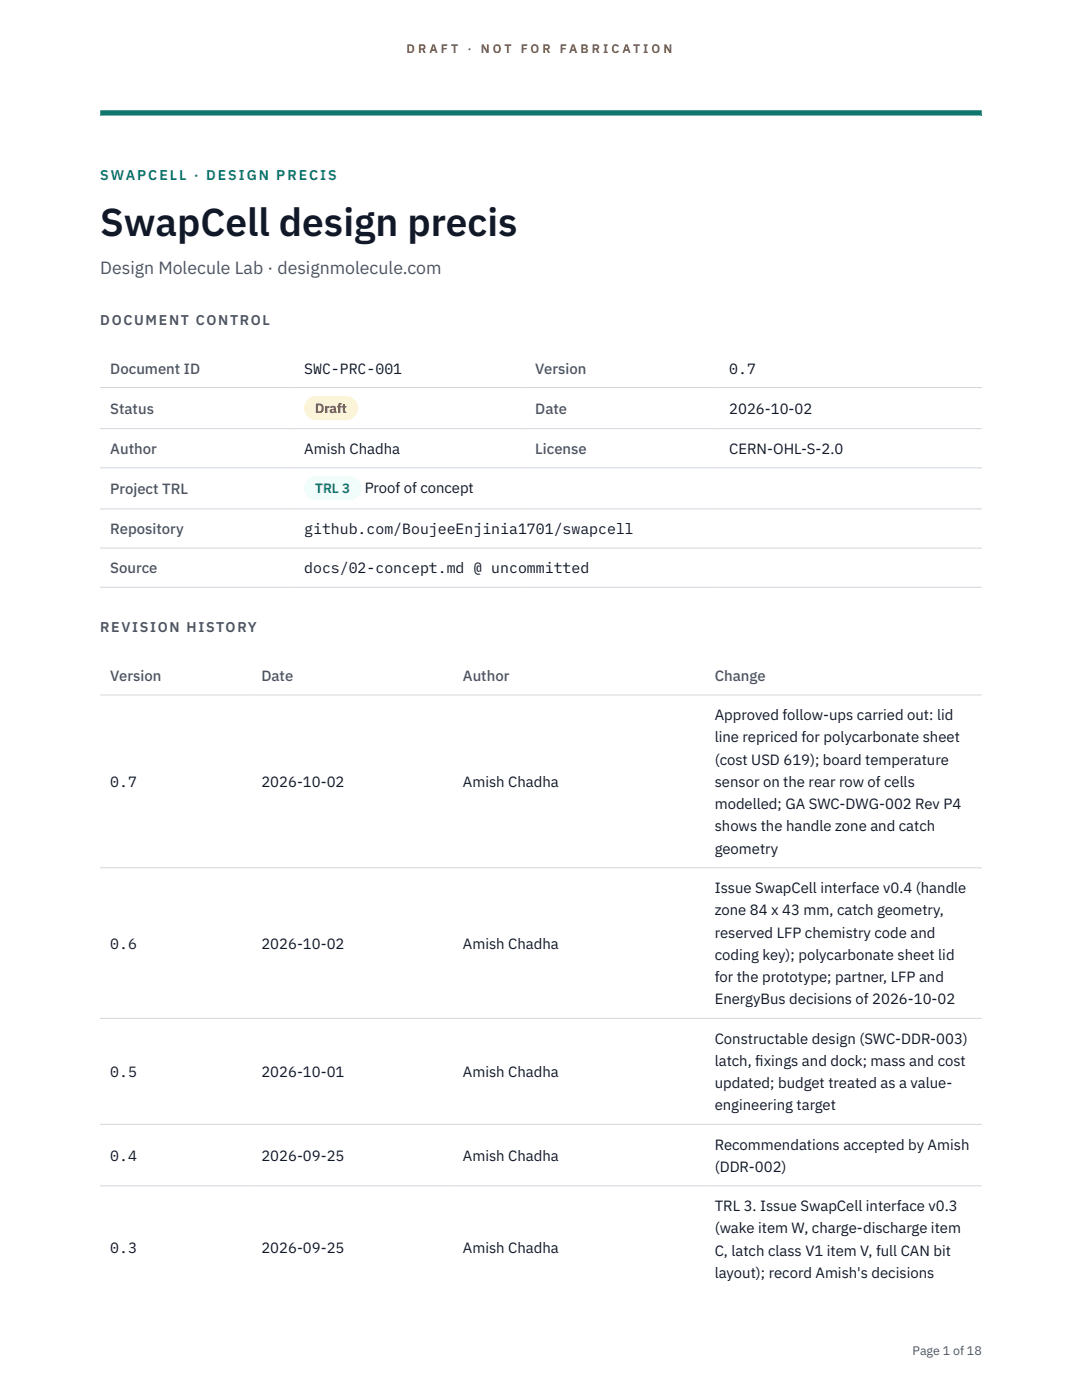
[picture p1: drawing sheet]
<svg xmlns="http://www.w3.org/2000/svg" width="216mm" height="279mm" viewBox="0 0 216 279" stroke-linecap="round" stroke-linejoin="round" font-family="sans-serif">
<defs><g id="words">
<text font-size="7.8" fill="#111827" x="20" y="47.1">SwapCell design precis</text>
<text font-size="3.5" fill="#4b5563" x="20" y="54.6">Design Molecule Lab · designmolecule.com</text>
<g font-size="3" fill="#4b5563">
<text x="22" y="74.5">Document ID</text>
<text x="106.8" y="74.5">Version</text>
<text x="22" y="82.6">Status</text>
<text x="106.8" y="82.6">Date</text>
<text x="22" y="90.6">Author</text>
<text x="106.8" y="90.6">License</text>
<text x="22" y="98.6">Project TRL</text>
<text x="22" y="106.6">Repository</text>
<text x="22" y="114.4">Source</text>
<text x="22" y="135.9">Version</text>
<text x="52.2" y="135.9">Date</text>
<text x="92.4" y="135.9">Author</text>
<text x="142.6" y="135.9">Change</text>
</g>
<g font-size="3" fill="#111827">
<text x="60.7" y="74.5">SWC-PRC-001</text>
<text x="145.5" y="74.5">0.7</text>
<text x="145.5" y="82.6">2026-10-02</text>
<text x="60.7" y="90.6">Amish Chadha</text>
<text x="145.5" y="90.6">CERN-OHL-S-2.0</text>
<text x="72.8" y="98.5">Proof of concept</text>
<text x="60.7" y="106.6">github.com/BoujeeEnjinia1701/swapcell</text>
<text x="60.7" y="114.4">docs/02-concept.md @ uncommitted</text>
<text x="142.6" y="143.7">Approved follow-ups carried out: lid</text>
<text x="142.6" y="148.2">line repriced for polycarbonate sheet</text>
<text x="142.6" y="152.6">(cost USD 619); board temperature</text>
<text x="22" y="157.1">0.7</text>
<text x="52.2" y="157.1">2026-10-02</text>
<text x="92.4" y="157.1">Amish Chadha</text>
<text x="142.6" y="157.1">sensor on the rear row of cells</text>
<text x="142.6" y="161.5">modelled; GA SWC-DWG-002 Rev P4</text>
<text x="142.6" y="165.9">shows the handle zone and catch</text>
<text x="142.6" y="170.4">geometry</text>
<text x="142.6" y="178.2">Issue SwapCell interface v0.4 (handle</text>
<text x="142.6" y="182.7">zone 84 x 43 mm, catch geometry,</text>
<text x="22" y="189.3">0.6</text>
<text x="52.2" y="189.3">2026-10-02</text>
<text x="92.4" y="189.3">Amish Chadha</text>
<text x="142.6" y="187.1">reserved LFP chemistry code and</text>
<text x="142.6" y="191.5">coding key); polycarbonate sheet lid</text>
<text x="142.6" y="196">for the prototype; partner, LFP and</text>
<text x="142.6" y="200.4">EnergyBus decisions of 2026-10-02</text>
<text x="142.6" y="208.3">Constructable design (SWC-DDR-003)</text>
<text x="22" y="214.9">0.5</text>
<text x="52.2" y="214.9">2026-10-01</text>
<text x="92.4" y="214.9">Amish Chadha</text>
<text x="142.6" y="212.7">latch, f</text>
<text x="150.7" y="212.7">ixings and dock; mass and cost</text>
<text x="142.6" y="217.1">updated; budget treated as a value-</text>
<text x="142.6" y="221.6">engineering target</text>
<text x="22" y="231.6">0.4</text>
<text x="52.2" y="231.6">2026-09-25</text>
<text x="92.4" y="231.6">Amish Chadha</text>
<text x="142.6" y="229.4">Recommendations accepted by Amish</text>
<text x="142.6" y="233.9">(DDR-002)</text>
<text x="142.6" y="241.7">TRL 3. Issue SwapCell interface v0.3</text>
<text x="22" y="250">0.3</text>
<text x="52.2" y="250">2026-09-25</text>
<text x="92.4" y="250">Amish Chadha</text>
<text x="142.6" y="246.1">(wake item W, charge-discharge item</text>
<text x="142.6" y="250.6">C, latch class V1 item V, full CAN bit</text>
<text x="142.6" y="255">layout); record Amish's decisions</text>
</g>
<text font-size="2.8" fill="#0f766e" x="20" y="36">SWAPCELL · DESIGN PRECIS</text>
<g font-size="2.8" fill="#4b5563">
<text x="20" y="64.8">DOCUMENT CONTROL</text>
<text x="20" y="126.2">REVISION HISTORY</text>
</g>
<text font-size="2.7" fill="#92400e" x="62.9" y="82.5">Draft</text>
<text font-size="2.7" fill="#0f766e" x="62.9" y="98.5">TRL 3</text>
<g font-size="2.5" fill="#b45309">
<text x="81.1" y="10.5">D R A F T</text>
<text x="93.3" y="10.5">·</text>
<text x="95.9" y="10.5">N O T</text>
<text x="103.9" y="10.5">F O R</text>
<text x="111.7" y="10.5">F A B R I C A T I O N</text>
</g>
<text font-size="2.5" fill="#4b5563" x="182.1" y="270.3">Page 1 of 18</text>
</g></defs>
<path d="M20 23.1h175.9zM20 22h175.9v1.1h-175.9z" fill-rule="evenodd" fill="#0f766e"/>
<path d="M20 77.3h175.9M20 85.5h175.9M20 93.4h175.9M20 101.6h175.9M20 109.4h175.9M20 117.2h175.9M20 138.7h175.9M20 173.2h175.9M20 203.2h175.9M20 224.4h175.9M20 236.7h175.9" fill="none" stroke="#d1d5db" stroke-width=".2"/>
<path d="M60.7 79h10.7v4.9h-10.7z" fill="#fef3c7"/>
<path d="M60.7 95.1h11.4v4.8h-11.4z" fill="#f0fdfa"/>
<use href="#words"/>
</svg>
